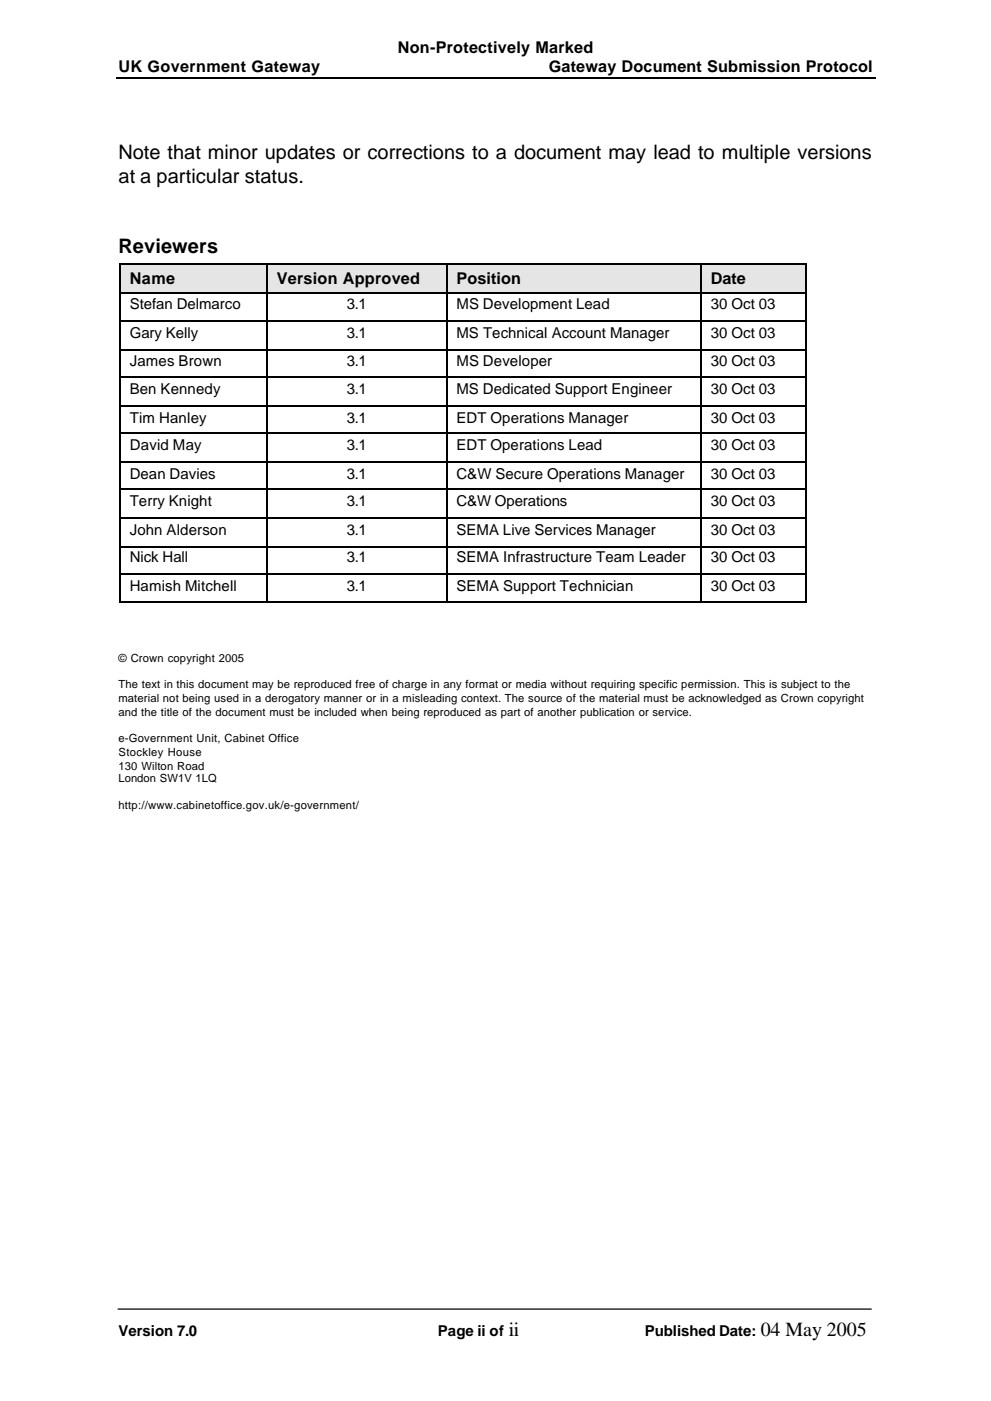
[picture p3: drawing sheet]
<svg xmlns="http://www.w3.org/2000/svg" width="210mm" height="297mm" viewBox="0 0 210 297" stroke-linecap="round" stroke-linejoin="round" font-family="sans-serif">
<defs><g id="words">
<g font-size="4.2">
<text x="25.1" y="33.8">Note that minor updates or corrections to a document may lead to multiple versions</text>
<text x="25.1" y="38.8">at a particular status.</text>
<text x="25.1" y="53.6">Reviewers</text>
<text x="107.9" y="283.3">ii</text>
<text x="161.4" y="283.3">04 May 2005</text>
</g>
<g font-size="3.4">
<text x="84.4" y="11.3">Non-Protectively Marked</text>
<text x="25.1" y="15.3">UK Government Gateway</text>
<text x="116.4" y="15.3">Gateway Document Submission Protocol</text>
<text x="27.5" y="60.2">Name</text>
<text x="58.7" y="60.2">Version Approved</text>
<text x="96.8" y="60.2">Position</text>
<text x="150.8" y="60.2">Date</text>
</g>
<g font-size="3.2">
<text x="27.5" y="65.5">Stefan Delmarco</text>
<text x="73.6" y="65.5">3.1</text>
<text x="96.8" y="65.5">MS Development Lead</text>
<text x="150.8" y="65.5">30 Oct 03</text>
<text x="27.5" y="71.6">Gary Kelly</text>
<text x="73.6" y="71.6">3.1</text>
<text x="96.8" y="71.6">MS Technical Account Manager</text>
<text x="150.8" y="71.6">30 Oct 03</text>
<text x="27.5" y="77.7">James Brown</text>
<text x="73.6" y="77.7">3.1</text>
<text x="96.8" y="77.7">MS Developer</text>
<text x="150.8" y="77.7">30 Oct 03</text>
<text x="27.5" y="83.5">Ben Kennedy</text>
<text x="73.6" y="83.5">3.1</text>
<text x="96.8" y="83.5">MS Dedicated Support Engineer</text>
<text x="150.8" y="83.5">30 Oct 03</text>
<text x="27.5" y="89.6">Tim Hanley</text>
<text x="73.6" y="89.6">3.1</text>
<text x="96.8" y="89.6">EDT Operations Manager</text>
<text x="150.8" y="89.6">30 Oct 03</text>
<text x="27.5" y="95.4">David May</text>
<text x="73.6" y="95.4">3.1</text>
<text x="96.8" y="95.4">EDT Operations Lead</text>
<text x="150.8" y="95.4">30 Oct 03</text>
<text x="27.5" y="101.5">Dean Davies</text>
<text x="73.6" y="101.5">3.1</text>
<text x="96.8" y="101.5">C&amp;W Secure Operations Manager</text>
<text x="150.8" y="101.5">30 Oct 03</text>
<text x="27.5" y="107.3">Terry Knight</text>
<text x="73.6" y="107.3">3.1</text>
<text x="96.8" y="107.3">C&amp;W Operations</text>
<text x="150.8" y="107.3">30 Oct 03</text>
<text x="27.5" y="113.4">John Alderson</text>
<text x="73.6" y="113.4">3.1</text>
<text x="96.8" y="113.4">SEMA Live Services Manager</text>
<text x="150.8" y="113.4">30 Oct 03</text>
<text x="27.5" y="119.2">Nick Hall</text>
<text x="73.6" y="119.2">3.1</text>
<text x="96.8" y="119.2">SEMA Infrastructure Team Leader</text>
<text x="150.8" y="119.2">30 Oct 03</text>
<text x="27.5" y="125.3">Hamish Mitchell</text>
<text x="73.6" y="125.3">3.1</text>
<text x="96.8" y="125.3">SEMA Support Technician</text>
<text x="150.8" y="125.3">30 Oct 03</text>
<text x="25.1" y="283.3">Version 7.0</text>
<text x="92.9" y="283.3">Page ii of</text>
<text x="136.8" y="283.3">Published Date:</text>
</g>
<g font-size="2.4">
<text x="25.1" y="140.4">© Crown copyright 2005</text>
<text x="25.1" y="146">The text in this document may be reproduced free of charge in any format or media without requiring specific permission. This is subject to the</text>
<text x="25.1" y="148.9">material not being used in a derogatory manner or in a misleading context. The source of the material must be acknowledged as Crown copyright</text>
<text x="25.1" y="151.8">and the title of the document must be included when being reproduced as part of another publication or service.</text>
<text x="25.1" y="157.3">e-Government Unit, Cabinet Office</text>
<text x="25.1" y="160.2">Stockley House</text>
<text x="25.1" y="163.2">130 Wilton Road</text>
<text x="25.1" y="165.8">London SW1V 1LQ</text>
<text x="25.1" y="171.6">http://www.cabinetoffice.gov.uk/e-government/</text>
</g>
</g></defs>
<path d="M24.6 16.4h161.1M25 277.6h159.9" fill="none" stroke="#000" stroke-width=".26"/>
<path d="M25.7 55.9h30.9" fill="none" stroke="#e5e5e5" stroke-width=".26"/>
<path d="M25.7 56h30.9v6.1h-30.9z" fill="#e5e5e5"/>
<path d="M56.9 55.9h37.8" fill="none" stroke="#e5e5e5" stroke-width=".26"/>
<path d="M56.9 56h37.8v6.1h-37.8z" fill="#e5e5e5"/>
<path d="M95 55.9h53.7" fill="none" stroke="#e5e5e5" stroke-width=".26"/>
<path d="M95 56h53.7v6.1h-53.7z" fill="#e5e5e5"/>
<path d="M149 55.9h21.9" fill="none" stroke="#e5e5e5" stroke-width=".26"/>
<path d="M149 56h21.9v6.1h-21.9z" fill="#e5e5e5"/>
<g fill="#000">
<path d="M25.4 55.7h.3v.3h-.3zM56.6 55.7h.3v.3h-.3zM94.7 55.7h.3v.3h-.3zM148.7 55.7h.3v.3h-.3zM170.9 55.7h.3v.3h-.3zM25.4 62.1h.3v.3h-.3zM25.4 67.9h.3v.3h-.3zM25.4 74h.3v.3h-.3zM56.6 62.1h.3v.3h-.3zM56.6 67.9h.3v.3h-.3zM56.6 74h.3v.3h-.3zM94.7 62.1h.3v.3h-.3z"/>
<path d="M94.7 67.9h.3v.3h-.3zM94.7 74h.3v.3h-.3zM148.7 62.1h.3v.3h-.3zM148.7 67.9h.3v.3h-.3zM148.7 74h.3v.3h-.3zM170.9 62.1h.3v.3h-.3zM170.9 67.9h.3v.3h-.3zM170.9 74h.3v.3h-.3zM25.4 79.8h.3v.3h-.3zM25.4 85.9h.3v.3h-.3zM25.4 91.7h.3v.3h-.3zM25.4 97.8h.3v.3h-.3z"/>
<path d="M56.6 79.8h.3v.3h-.3zM56.6 85.9h.3v.3h-.3zM56.6 91.7h.3v.3h-.3zM56.6 97.8h.3v.3h-.3zM94.7 79.8h.3v.3h-.3zM94.7 85.9h.3v.3h-.3zM94.7 91.7h.3v.3h-.3zM94.7 97.8h.3v.3h-.3zM148.7 79.8h.3v.3h-.3zM148.7 85.9h.3v.3h-.3zM148.7 91.7h.3v.3h-.3zM148.7 97.8h.3v.3h-.3z"/>
<path d="M170.9 79.8h.3v.3h-.3zM170.9 85.9h.3v.3h-.3zM170.9 91.7h.3v.3h-.3zM170.9 97.8h.3v.3h-.3zM25.4 103.6h.3v.3h-.3zM25.4 109.7h.3v.3h-.3zM25.4 115.8h.3v.3h-.3zM56.6 103.6h.3v.3h-.3zM56.6 109.7h.3v.3h-.3zM56.6 115.8h.3v.3h-.3zM94.7 103.6h.3v.3h-.3zM94.7 109.7h.3v.3h-.3z"/>
<path d="M94.7 115.8h.3v.3h-.3zM148.7 103.6h.3v.3h-.3zM148.7 109.7h.3v.3h-.3zM148.7 115.8h.3v.3h-.3zM170.9 103.6h.3v.3h-.3zM170.9 109.7h.3v.3h-.3zM170.9 115.8h.3v.3h-.3zM25.4 121.6h.3v.3h-.3zM25.4 127.4h.3v.3h-.3zM56.6 121.6h.3v.3h-.3zM56.6 127.4h.3v.3h-.3zM94.7 121.6h.3v.3h-.3z"/>
<path d="M94.7 127.4h.3v.3h-.3zM148.7 121.6h.3v.3h-.3zM148.7 127.4h.3v.3h-.3zM170.9 121.6h.3v.3h-.3zM170.9 127.4h.3v.3h-.3z"/>
</g>
<g fill="none" stroke="#000" stroke-width=".26">
<path d="M25.5 56v6.1M25.7 55.9h30.9M56.8 56v6.1M56.9 55.9h37.8M94.9 56v6.1M95 55.9h53.7M148.8 56v6.1M149 55.9h21.9M171.1 56v6.1M25.5 62.4v11.6M25.5 74.3v11.6M25.7 62.2h30.9"/>
<path d="M25.7 68h30.9M25.7 74.1h30.9M25.7 79.9h30.9M56.8 62.4v11.6M56.8 74.3v11.6M56.9 62.2h37.8M56.9 68h37.8M56.9 74.1h37.8M56.9 79.9h37.8M94.9 62.4v11.6M94.9 74.3v11.6M95 62.2h53.7"/>
<path d="M95 68h53.7M95 74.1h53.7M95 79.9h53.7M148.8 62.4v11.6M148.8 74.3v11.6M149 62.2h21.9M149 68h21.9M149 74.1h21.9M149 79.9h21.9M171.1 62.4v11.6M171.1 74.3v11.6M25.5 86.2v11.6"/>
<path d="M25.5 98.1v11.6M25.7 86h30.9M25.7 91.9h30.9M25.7 97.9h30.9M56.8 86.2v11.6M56.8 98.1v11.6M56.9 86h37.8M56.9 91.9h37.8M56.9 97.9h37.8M94.9 86.2v11.6M94.9 98.1v11.6M95 86h53.7"/>
<path d="M95 91.9h53.7M95 97.9h53.7M148.8 86.2v11.6M148.8 98.1v11.6M149 86h21.9M149 91.9h21.9M149 97.9h21.9M171.1 86.2v11.6M171.1 98.1v11.6M25.5 110v5.8M25.5 116.1v11.3M25.7 103.8h30.9"/>
<path d="M25.7 109.8h30.9M25.7 115.9h30.9M56.8 110v5.8M56.8 116.1v11.3M56.9 103.8h37.8M56.9 109.8h37.8M56.9 115.9h37.8M94.9 110v5.8M94.9 116.1v11.3M95 103.8h53.7M95 109.8h53.7M95 115.9h53.7"/>
<path d="M148.8 110v5.8M148.8 116.1v11.3M149 103.8h21.9M149 109.8h21.9M149 115.9h21.9M171.1 110v5.8M171.1 116.1v11.3M25.7 121.8h30.9M25.7 127.6h30.9M56.9 121.8h37.8M56.9 127.6h37.8M95 121.8h53.7"/>
<path d="M95 127.6h53.7M149 121.8h21.9M149 127.6h21.9"/>
</g>
<use href="#words"/>
</svg>
